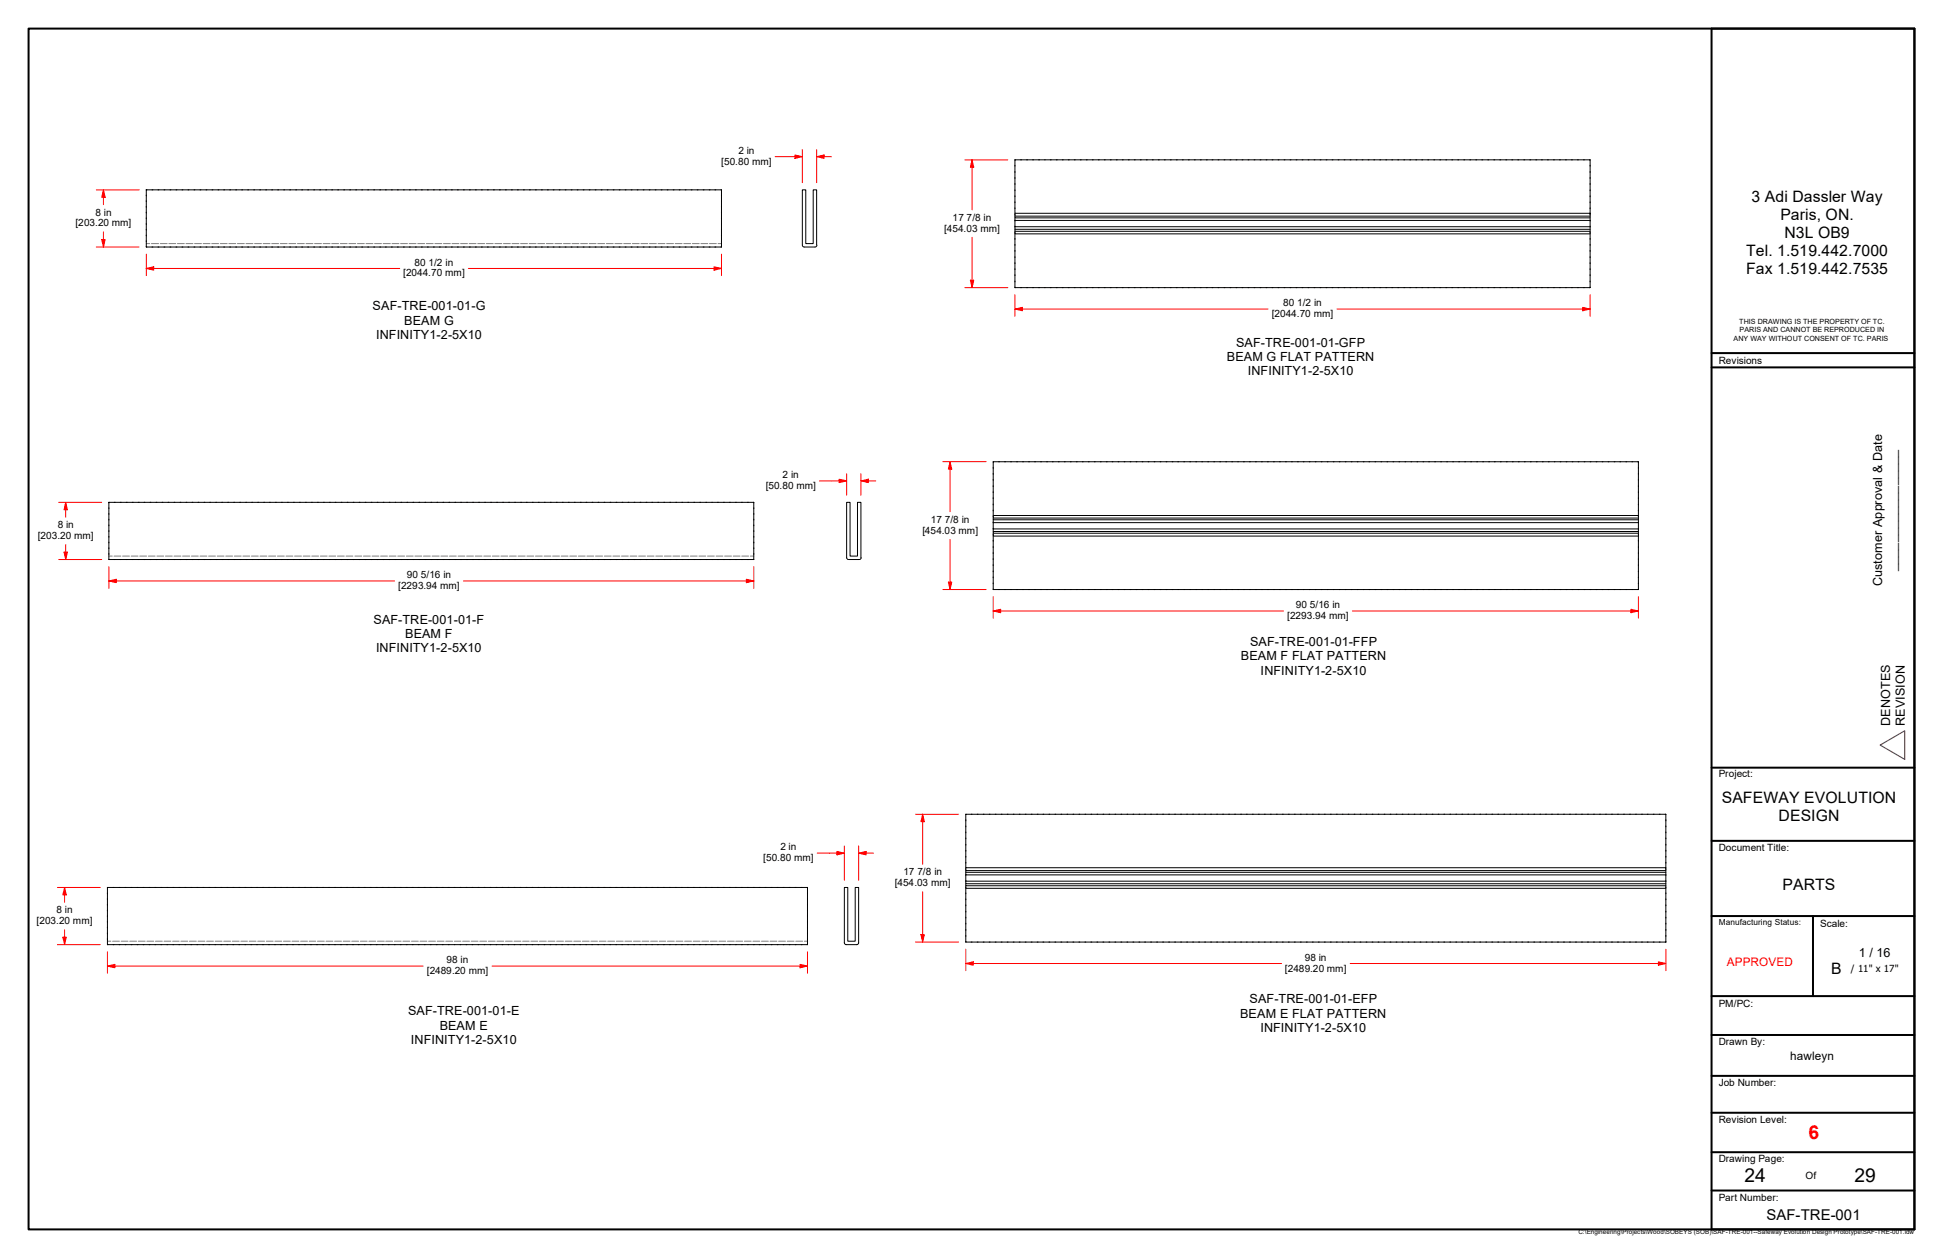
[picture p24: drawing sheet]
<svg xmlns="http://www.w3.org/2000/svg" width="432mm" height="279mm" viewBox="0 0 432 279" stroke-linecap="round" stroke-linejoin="round" font-family="sans-serif">
<defs><g id="words">
<text font-size="4.3" fill="#f00" x="401.9" y="253">6</text>
<g font-size="4.3">
<text x="387.7" y="262.6">24</text>
<text x="412.1" y="262.6">29</text>
</g>
<g font-size="3.5">
<text x="389.3" y="44.8">3 Adi Dassler Way</text>
<text x="395.7" y="48.8">Paris, ON.</text>
<text x="396.6" y="52.8">N3L OB9</text>
<text x="388" y="56.8">Tel. 1.519.442.7000</text>
<text x="388" y="60.8">Fax 1.519.442.7535</text>
<text x="382.7" y="178.2">SAFEWAY EVOLUTION</text>
<text x="395.2" y="182.2">DESIGN</text>
<text x="396.1" y="197.6">PARTS</text>
<text x="407" y="216.4">B</text>
</g>
<text font-size="3.3" x="392.6" y="271">SAF-TRE-001</text>
<g font-size="2.8">
<text x="82.8" y="69">SAF-TRE-001-01-G</text>
<text x="83.6" y="75.2">INFINITY1-2-5X10</text>
<text x="89.9" y="72.1">BEAM G</text>
<text x="274.7" y="77">SAF-TRE-001-01-GFP</text>
<text x="272.7" y="80.2">BEAM G FLAT PATTERN</text>
<text x="277.3" y="83.3">INFINITY1-2-5X10</text>
<text x="418.3" y="130.2" transform="rotate(-90 418.3 130.2)">Customer Approval &amp; Date</text>
<text x="421.4" y="126.7" transform="rotate(-90 421.4 126.7)">_________________</text>
<text x="83" y="138.6">SAF-TRE-001-01-F</text>
<text x="90" y="141.7">BEAM F</text>
<text x="277.8" y="143.5">SAF-TRE-001-01-FFP</text>
<text x="83.6" y="144.9">INFINITY1-2-5X10</text>
<text x="275.8" y="146.7">BEAM F FLAT PATTERN</text>
<text x="280.2" y="149.9">INFINITY1-2-5X10</text>
<text x="420.1" y="161.2" transform="rotate(-90 420.1 161.2)">DENOTES</text>
<text x="423.3" y="161.2" transform="rotate(-90 423.3 161.2)">REVISION</text>
<text x="413.1" y="212.5">1 / 16</text>
<text x="90.7" y="225.5">SAF-TRE-001-01-E</text>
<text x="275.6" y="226">BEAM E FLAT PATTERN</text>
<text x="277.7" y="222.8">SAF-TRE-001-01-EFP</text>
<text x="91.3" y="231.8">INFINITY1-2-5X10</text>
<text x="97.7" y="228.7">BEAM E</text>
<text x="280.1" y="229.2">INFINITY1-2-5X10</text>
</g>
<text font-size="2.6" fill="#f00" x="383.7" y="214.6">APPROVED</text>
<text font-size="2.6" x="397.8" y="235.5">hawleyn</text>
<g font-size="2.2">
<text x="164.1" y="34.2">2 in</text>
<text x="160.3" y="36.6">[50.80 mm]</text>
<text x="21.2" y="47.9">8 in</text>
<text x="16.8" y="50.3">[203.20 mm]</text>
<text x="209.8" y="51.5">[454.03 mm]</text>
<text x="211.7" y="49">17</text>
<text x="214.8" y="49">7/8 in</text>
<text x="92.1" y="59">80</text>
<text x="95.2" y="59">1/2 in</text>
<text x="89.6" y="61.4">[2044.70 mm]</text>
<text x="282.6" y="70.4">[2044.70 mm]</text>
<text x="285.2" y="68">80</text>
<text x="288.3" y="68">1/2 in</text>
<text x="382" y="80.8">Revisions</text>
<text x="173.9" y="106.2">2 in</text>
<text x="170.2" y="108.6">[50.80 mm]</text>
<text x="8.4" y="119.7">[203.20 mm]</text>
<text x="12.8" y="117.3">8 in</text>
<text x="205" y="118.6">[454.03 mm]</text>
<text x="206.9" y="116.1">17</text>
<text x="210" y="116.1">7/8 in</text>
<text x="88.5" y="130.9">[2293.94 mm]</text>
<text x="90.4" y="128.4">90</text>
<text x="93.5" y="128.4">5/16 in</text>
<text x="286.1" y="137.5">[2293.94 mm]</text>
<text x="288" y="135.1">90</text>
<text x="291.1" y="135.1">5/16 in</text>
<text x="382" y="172.6">Project:</text>
<text x="169.6" y="191.3">[50.80 mm]</text>
<text x="173.4" y="188.8">2 in</text>
<text x="382" y="189.1">Document Title:</text>
<text x="198.9" y="196.8">[454.03 mm]</text>
<text x="200.8" y="194.4">17</text>
<text x="203.9" y="194.4">7/8 in</text>
<text x="12.6" y="202.8">8 in</text>
<text x="8.1" y="205.2">[203.20 mm]</text>
<text x="404.5" y="205.9">Scale:</text>
<text x="99.3" y="213.9">98 in</text>
<text x="285.6" y="215.8">[2489.20 mm]</text>
<text x="290" y="213.4">98 in</text>
<text x="411.4" y="215.8">/ 11&quot; x 17&quot;</text>
<text x="94.9" y="216.4">[2489.20 mm]</text>
<text x="382" y="223.6">PM/PC:</text>
<text x="382" y="232">Drawn By:</text>
<text x="382" y="241.3">Job Number:</text>
<text x="382" y="249.5">Revision Level:</text>
<text x="382" y="258.1">Drawing Page:</text>
<text x="401.3" y="261.9">Of</text>
<text x="382" y="266.8">Part Number:</text>
</g>
<text font-size="1.8" x="382" y="205.5">Manufacturing Status:</text>
<g font-size="1.6">
<text x="385.3" y="75.6">ANY WAY WITHOUT CONSENT OF TC. PARIS</text>
<text x="386.5" y="72">THIS DRAWING IS THE PROPERTY OF TC.</text>
<text x="386.6" y="73.8">PARIS AND CANNOT BE REPRODUCED IN</text>
</g>
<text font-size="1.4" x="350.8" y="274.1">C:\Engineering\Projects\Wood\SOBEYS (SOB)\SAF-TRE-001--Safeway Evolution Design Prototype\SAF-TRE-001.idw</text>
</g></defs>
<!-- layer: Hidden (ANSI) -->
<g fill="none" stroke="#808080" stroke-width=".22">
<path d="M32.5 54.1h.8M33.7 54.1h1.5M35.6 54.1h1.5M37.5 54.1h1.6M39.4 54.1h1.6M41.3 54.1h1.6M43.2 54.1h1.6M45.1 54.1h1.6M47.1 54.1h1.5M49 54.1h1.5M50.9 54.1h1.5M52.8 54.1h1.5"/>
<path d="M54.7 54.1h1.5M56.6 54.1h1.5M58.5 54.1h1.5M60.4 54.1h1.5M62.3 54.1h1.5M64.2 54.1h1.5M66.1 54.1h1.5M68 54.1h1.5M69.9 54.1h1.5M71.8 54.1h1.5M73.7 54.1h1.5M75.6 54.1h1.6"/>
<path d="M77.5 54.1h1.6M79.4 54.1h1.6M81.3 54.1h1.6M83.2 54.1h1.6M85.2 54.1h1.5M87.1 54.1h1.5M89 54.1h1.6M90.9 54.1h1.6M92.8 54.1h1.6M94.7 54.1h1.6M96.6 54.1h1.6M98.6 54.1h1.5"/>
<path d="M100.5 54.1h1.5M102.4 54.1h1.5M104.3 54.1h1.5M106.2 54.1h1.5M108.1 54.1h1.5M110 54.1h1.5M111.9 54.1h1.5M113.8 54.1h1.5M115.7 54.1h1.5M117.6 54.1h1.5M119.5 54.1h1.5M121.4 54.1h1.5"/>
<path d="M123.3 54.1h1.5M125.2 54.1h1.5M127.1 54.1h1.6M129 54.1h1.6M130.9 54.1h1.6M132.8 54.1h1.6M134.7 54.1h1.6M136.7 54.1h1.5M138.6 54.1h1.5M140.5 54.1h1.5M142.4 54.1h1.6M144.3 54.1h1.6"/>
<path d="M146.2 54.1h1.6M148.1 54.1h1.6M150.1 54.1h1.5M152 54.1h1.5M153.9 54.1h1.5M155.8 54.1h1.5M157.7 54.1h1.5M159.6 54.1h.7M24.2 123.5h.8M25.3 123.5h1.6M27.2 123.5h1.6M29.1 123.5h1.6"/>
<path d="M31.1 123.5h1.5M33 123.5h1.5M34.9 123.5h1.5M36.8 123.5h1.5M38.7 123.5h1.5M40.6 123.5h1.6M42.5 123.5h1.6M44.4 123.5h1.6M46.4 123.5h1.5M48.3 123.5h1.5M50.2 123.5h1.5M52.1 123.5h1.5"/>
<path d="M54 123.5h1.5M55.9 123.5h1.5M57.8 123.5h1.5M59.7 123.5h1.6M61.7 123.5h1.5M63.6 123.5h1.5M65.5 123.5h1.5M67.4 123.5h1.5M69.3 123.5h1.5M71.2 123.5h1.5M73.1 123.5h1.5M75 123.5h1.5"/>
<path d="M76.9 123.5h1.5M78.9 123.5h1.5M80.8 123.5h1.5M82.7 123.5h1.5M84.6 123.5h1.5M86.5 123.5h1.5M88.4 123.5h1.5M90.3 123.5h1.5M92.2 123.5h1.5M94.1 123.5h1.5M96 123.5h1.6M98 123.5h1.5"/>
<path d="M99.9 123.5h1.5M101.8 123.5h1.5M103.7 123.5h1.5M105.6 123.5h1.5M107.5 123.5h1.5M109.4 123.5h1.5M111.3 123.5h1.5M113.2 123.5h1.5M115.1 123.5h1.6M117.1 123.5h1.5M119 123.5h1.5M120.9 123.5h1.5"/>
<path d="M122.8 123.5h1.5M124.7 123.5h1.5M126.6 123.5h1.5M128.5 123.5h1.5M130.4 123.5h1.6M132.3 123.5h1.6M134.3 123.5h1.5M136.2 123.5h1.5M138.1 123.5h1.5M140 123.5h1.5M141.9 123.5h1.5M143.8 123.5h1.6"/>
<path d="M145.7 123.5h1.6M147.6 123.5h1.6M149.5 123.5h1.6M151.4 123.5h1.6M153.4 123.5h1.5M155.3 123.5h1.5M157.2 123.5h1.5M159.1 123.5h1.6M161 123.5h1.6M162.9 123.5h1.6M164.8 123.5h1.6M166.8 123.5h.7"/>
<path d="M23.9 209h.7M25 209h1.5M26.9 209h1.5M28.8 209h1.6M30.7 209h1.6M32.6 209h1.6M34.5 209h1.6M36.4 209h1.6M38.4 209h1.4M40.2 209h1.5M42.1 209h1.5M44 209h1.5"/>
<path d="M45.9 209h1.5M47.8 209h1.5M49.7 209h1.5M51.6 209h1.5M53.5 209h1.5M55.4 209h1.5M57.3 209h1.5M59.2 209h1.5M61.1 209h1.5M63 209h1.5M64.9 209h1.5M66.8 209h1.5"/>
<path d="M68.7 209h1.5M70.5 209h1.6M72.5 209h1.5M74.4 209h1.5M76.3 209h1.5M78.2 209h1.5M80.1 209h1.5M82 209h1.5M83.9 209h1.5M85.7 209h1.5M87.6 209h1.6M89.5 209h1.6"/>
<path d="M91.4 209h1.6M93.3 209h1.6M95.2 209h1.6M97.2 209h1.5M99.1 209h1.5M101 209h1.4M102.8 209h1.5M104.7 209h1.5M106.6 209h1.5M108.5 209h1.5M110.4 209h1.6M112.3 209h1.6"/>
<path d="M114.2 209h1.6M116.1 209h1.5M118 209h1.5M119.9 209h1.5M121.8 209h1.5M123.7 209h1.5M125.6 209h1.5M127.5 209h1.5M129.4 209h1.5M131.3 209h1.5M133.2 209h1.5M135.1 209h1.5"/>
<path d="M137 209h1.5M138.9 209h1.5M140.8 209h1.5M142.7 209h1.5M144.6 209h1.5M146.5 209h1.5M148.3 209h1.6M150.2 209h1.6M152.1 209h1.6M154.1 209h1.5M156 209h1.5M157.9 209h1.5"/>
<path d="M159.8 209h1.5M161.7 209h1.5M163.5 209h1.5M165.4 209h1.5M167.3 209h1.5M169.2 209h1.6M171.1 209h1.6M173 209h1.6M174.9 209h1.6M176.8 209h1.6M178.8 209h.7"/>
</g>
<!-- layer: Visible (ANSI) -->
<g fill="none" stroke="#000" stroke-width=".22">
<path d="M32.5 42.2h127.8v12.7h-127.8zM181.5 54.4v-12.2h-.8v11.9h-1.6v-11.9h-.8v12.3l.2 .3 .3 .1h2.3l.4-.4M225.6 47.4v.6h127.8M225.6 48v.4h127.8M225.6 48.4v.6h127.8M225.6 49v1.4h127.8M225.6 50.4v.5h127.8M225.6 50.9v.5h127.8M225.6 51.4v.5h127.8M353.4 47.4h-127.8v-11.9h127.8v28.4h-127.8v-12M24.2 111.6h143.3v12.7h-143.3zM220.7 114.5v.6h143.4"/>
<path d="M220.7 115.1v.3h143.4M220.7 115.4v.7h143.4M220.7 116.1v1.4h143.4M220.7 117.5v.5h143.4M220.7 118v.4h143.4M220.7 118.4v.7h143.4M364.1 114.5h-143.4v-11.9h143.4v28.3h-143.4v-11.8M188.2 123.9l.4 .4M188.2 123.9v-12.3h.7v11.9h1.7v-11.9h.7v12.3M191.4 123.9l-.4 .4h-2.4M23.9 197.1h155.6v12.7h-155.6zM214.6 192.7v.7h155.6"/>
<path d="M214.6 193.4v.3h155.6M214.6 193.7v.6h155.6M214.6 194.3v1.4h155.6M214.6 195.7v.6h155.6M214.6 196.3v.4h155.6M214.6 196.7v.6h155.6M370.2 192.7h-155.6v-11.9h155.6v28.4h-155.6v-11.9M188 209.8h2.4M188.1 209.8l-.5-.4v-12.3h.8v11.9h1.7v-11.9h.7v12.3l-.4 .4"/>
</g>
<!-- layer: Border (ANSI) -->
<g fill="none" stroke="#000" stroke-width=".44">
<path d="M6.3 6.4h419.1v266.6h-419.1zM380.4 6.4h45v266.6h-45zM380.4 78.4h45M380.4 81.6h45M380.4 170.5h45M380.4 186.8h45M380.4 203.5h45M402.9 203.5v17.7M380.4 221.2h45M380.4 229.9h45M380.4 239h45M380.4 247.1h45"/>
<path d="M380.4 255.9h45M380.4 264.4h45"/>
</g>
<!-- layer: Title (ANSI) -->
<path d="M417.8 165.5l5.5-3.2v6.4z" fill="none" stroke="#800080" stroke-width=".25"/>
<!-- layer: Part Size -->
<g fill="none" stroke="#000" stroke-width=".22">
<path d="M225.6 36.7v.2M225.6 38.1v.2M225.6 39.4v.2M225.7 35.5l-.1 .1M226.8 35.5h.2M228.2 35.5h.1M229.5 35.5h.2M230.8 35.5h.2M232.2 35.5h.1M233.4 35.5h.2M234.8 35.5h.1M236.1 35.5h.2"/>
<path d="M237.4 35.5h.2M238.8 35.5h.2M240.1 35.5h.2M241.4 35.5h.2M242.8 35.5h.2M244.1 35.5h.2M245.4 35.5h.2M246.8 35.5h.2M248.1 35.5h.2M249.4 35.5h.2M250.8 35.5h.2M252.1 35.5h.2"/>
<path d="M253.4 35.5h.2M254.8 35.5h.2M256.1 35.5h.2M257.4 35.5h.2M258.8 35.5h.2M260.1 35.5h.2M261.4 35.5h.2M262.8 35.5h.2M264.1 35.5h.2M265.4 35.5h.2M266.8 35.5h.2M268.1 35.5h.2"/>
<path d="M269.4 35.5h.2M270.7 35.5h.2M272 35.5h.2M273.4 35.5h.2M274.7 35.5h.2M276 35.5h.2M277.4 35.5h.2M278.7 35.5h.2M280 35.5h.2M281.4 35.5h.2M282.7 35.5h.2M284 35.5h.2"/>
<path d="M285.4 35.5h.2M286.7 35.5h.2M288 35.5h.2M289.4 35.5h.2M290.7 35.5h.2M292 35.5h.2M293.4 35.5h.2M294.7 35.5h.2M296 35.5h.2M297.4 35.5h.2M298.7 35.5h.2M300 35.5h.2"/>
<path d="M301.4 35.5h.2M302.7 35.5h.2M304 35.5h.2M305.3 35.5h.2M306.6 35.5h.2M308 35.5h.2M309.3 35.5h.2M310.6 35.5h.2M312 35.5h.2M313.3 35.5h.2M314.6 35.5h.2M316 35.5h.2"/>
<path d="M317.3 35.5h.2M318.6 35.5h.2M320 35.5h.2M321.3 35.5h.2M322.6 35.5h.2M324 35.5h.2M325.3 35.5h.2M326.6 35.5h.2M328 35.5h.2M329.3 35.5h.2M330.6 35.5h.2M332 35.5h.2"/>
<path d="M333.3 35.5h.2M334.6 35.5h.2M336 35.5h.2M337.3 35.5h.2M338.6 35.5h.2M340 35.5h.2M341.3 35.5h.2M342.6 35.5h.2M343.9 35.5h.2M345.2 35.5h.2M346.6 35.5h.2M347.9 35.5h.2"/>
<path d="M349.2 35.5h.2M350.6 35.5h.2M351.9 35.5h.2M353.3 35.5l.1 .1M353.4 36.7v.2M353.4 38.1v.2M353.4 39.4v.2M32.5 43.3v.2M32.5 44.6v.2M32.5 45.8v.2M32.5 47.1v.2M32.5 48.4v.2"/>
<path d="M32.5 49.7v.1M32.5 50.9v.2M32.5 52.2v.2M32.5 53.5v.2M32.5 54.7l.1 .2M32.6 42.2h-.1M33.8 42.2h.2M33.8 54.9h.2M35.1 42.2h.2M35.1 54.9h.2M36.4 42.2h.2M36.4 54.9h.2"/>
<path d="M37.8 42.2h.2M37.8 54.9h.2M39.1 42.2h.2M39.1 54.9h.2M40.4 42.2h.2M40.4 54.9h.2M41.8 42.2h.2M41.8 54.9h.2M43.1 42.2h.2M43.1 54.9h.2M44.4 42.2h.2M44.4 54.9h.2"/>
<path d="M45.8 42.2h.2M45.8 54.9h.2M47.1 42.2h.2M47.1 54.9h.2M48.5 42.2h.1M48.5 54.9h.1M49.7 42.2h.2M49.7 54.9h.2M51.1 42.2h.1M51.1 54.9h.1M52.4 42.2h.2M52.4 54.9h.2"/>
<path d="M53.7 42.2h.2M53.7 54.9h.2M55.1 42.2h.1M55.1 54.9h.1M56.4 42.2h.2M56.4 54.9h.2M57.7 42.2h.2M57.7 54.9h.2M59.1 42.2h.1M59.1 54.9h.1M60.4 42.2h.2M60.4 54.9h.2"/>
<path d="M61.7 42.2h.2M61.7 54.9h.2M63.1 42.2h.1M63.1 54.9h.1M64.4 42.2h.2M64.4 54.9h.2M65.7 42.2h.2M65.7 54.9h.2M67.1 42.2h.1M67.1 54.9h.1M68.4 42.2h.2M68.4 54.9h.2"/>
<path d="M69.7 42.2h.2M69.7 54.9h.2M71.1 42.2h.1M71.1 54.9h.1M72.4 42.2h.2M72.4 54.9h.2M73.7 42.2h.2M73.7 54.9h.2M75.1 42.2h.1M75.1 54.9h.1M76.4 42.2h.2M76.4 54.9h.2"/>
<path d="M77.7 42.2h.2M77.7 54.9h.2M79.1 42.2h.1M79.1 54.9h.1M80.4 42.2h.2M80.4 54.9h.2M81.7 42.2h.2M81.7 54.9h.2M83.1 42.2h.1M83.1 54.9h.1M84.4 42.2h.2M84.4 54.9h.2"/>
<path d="M85.7 42.2h.2M85.7 54.9h.2M87 42.2h.2M87 54.9h.2M88.3 42.2h.2M88.3 54.9h.2M89.7 42.2h.2M89.7 54.9h.2M91 42.2h.2M91 54.9h.2M92.3 42.2h.2M92.3 54.9h.2"/>
<path d="M93.7 42.2h.2M93.7 54.9h.2M95 42.2h.2M95 54.9h.2M96.3 42.2h.2M96.3 54.9h.2M97.7 42.2h.2M97.7 54.9h.2M99 42.2h.2M99 54.9h.2M100.3 42.2h.2M100.3 54.9h.2"/>
<path d="M101.7 42.2h.2M101.7 54.9h.2M103 42.2h.2M103 54.9h.2M104.3 42.2h.2M104.3 54.9h.2M105.7 42.2h.2M105.7 54.9h.2M107 42.2h.2M107 54.9h.2M108.3 42.2h.2M108.3 54.9h.2"/>
<path d="M109.7 42.2h.2M109.7 54.9h.2M111 42.2h.2M111 54.9h.2M112.3 42.2h.2M112.3 54.9h.2M113.7 42.2h.2M113.7 54.9h.2M115 42.2h.2M115 54.9h.2M116.3 42.2h.2M116.3 54.9h.2"/>
<path d="M117.7 42.2h.2M117.7 54.9h.2M119 42.2h.2M119 54.9h.2M120.3 42.2h.2M120.3 54.9h.2M121.7 42.2h.2M121.7 54.9h.2M122.9 42.2h.2M122.9 54.9h.2M124.3 42.2h.2M124.3 54.9h.2"/>
<path d="M125.6 42.2h.2M125.6 54.9h.2M126.9 42.2h.2M126.9 54.9h.2M128.3 42.2h.2M128.3 54.9h.2M129.6 42.2h.2M129.6 54.9h.2M130.9 42.2h.2M130.9 54.9h.2M132.3 42.2h.2M132.3 54.9h.2"/>
<path d="M133.6 42.2h.2M133.6 54.9h.2M134.9 42.2h.2M134.9 54.9h.2M136.3 42.2h.2M136.3 54.9h.2M137.6 42.2h.2M137.6 54.9h.2M138.9 42.2h.2M138.9 54.9h.2M140.3 42.2h.2M140.3 54.9h.2"/>
<path d="M141.6 42.2h.2M141.6 54.9h.2M142.9 42.2h.2M142.9 54.9h.2M144.3 42.2h.2M144.3 54.9h.2M145.6 42.2h.2M145.6 54.9h.2M146.9 42.2h.2M146.9 54.9h.2M148.3 42.2h.2M148.3 54.9h.2"/>
<path d="M149.6 42.2h.2M149.6 54.9h.2M150.9 42.2h.2M150.9 54.9h.2M152.3 42.2h.2M152.3 54.9h.2M153.6 42.2h.2M153.6 54.9h.2M154.9 42.2h.2M154.9 54.9h.2M156.3 42.2h.2M156.3 54.9h.2"/>
<path d="M157.6 42.2h.2M157.6 54.9h.2M158.9 42.2h.2M158.9 54.9h.2M160.2 42.2h.1M160.3 43.3v.2M160.3 44.6v.2M160.3 45.8v.2M160.3 47.1v.2M160.3 48.4v.2M160.3 49.7v.1M160.3 50.9v.2"/>
<path d="M160.3 52.2v.2M160.3 53.5v.2M160.3 54.7l-.1 .2M225.6 40.8v.2M225.6 42.2v.2M225.6 43.5v.2M225.6 44.8v.2M225.6 46.2v.2M225.6 47.6v.2M225.6 48.9v.2M225.6 50.2v.2M225.6 51.6v.2"/>
<path d="M225.6 53v.1M225.6 54.3v.2M225.6 55.6v.2M225.6 57v.2M225.6 58.4v.1M225.6 59.7v.2M353.4 40.8v.2M353.4 42.2v.2M353.4 43.5v.2M353.4 44.8v.2M353.4 46.2v.2M353.4 47.6v.2"/>
<path d="M353.4 48.9v.2M353.4 50.2v.2M353.4 51.6v.2M353.4 53v.1M353.4 54.3v.2M353.4 55.6v.2M353.4 57v.2M353.4 58.4v.1M353.4 59.7v.2M225.6 61v.2M225.6 62.4v.2M225.6 63.8l.1 .1"/>
<path d="M226.8 63.9h.2M228.2 63.9h.1M229.5 63.9h.2M230.8 63.9h.2M232.2 63.9h.1M233.4 63.9h.2M234.8 63.9h.1M236.1 63.9h.2M237.4 63.9h.2M238.8 63.9h.2M240.1 63.9h.2M241.4 63.9h.2"/>
<path d="M242.8 63.9h.2M244.1 63.9h.2M245.4 63.9h.2M246.8 63.9h.2M248.1 63.9h.2M249.4 63.9h.2M250.8 63.9h.2M252.1 63.9h.2M253.4 63.9h.2M254.8 63.9h.2M256.1 63.9h.2M257.4 63.9h.2"/>
<path d="M258.8 63.9h.2M260.1 63.9h.2M261.4 63.9h.2M262.8 63.9h.2M264.1 63.9h.2M265.4 63.9h.2M266.8 63.9h.2M268.1 63.9h.2M269.4 63.9h.2M270.7 63.9h.2M272 63.9h.2M273.4 63.9h.2"/>
<path d="M274.7 63.9h.2M276 63.9h.2M277.4 63.9h.2M278.7 63.9h.2M280 63.9h.2M281.4 63.9h.2M282.7 63.9h.2M284 63.9h.2M285.4 63.9h.2M286.7 63.9h.2M288 63.9h.2M289.4 63.9h.2"/>
<path d="M290.7 63.9h.2M292 63.9h.2M293.4 63.9h.2M294.7 63.9h.2M296 63.9h.2M297.4 63.9h.2M298.7 63.9h.2M300 63.9h.2M301.4 63.9h.2M302.7 63.9h.2M304 63.9h.2M305.3 63.9h.2"/>
<path d="M306.6 63.9h.2M308 63.9h.2M309.3 63.9h.2M310.6 63.9h.2M312 63.9h.2M313.3 63.9h.2M314.6 63.9h.2M316 63.9h.2M317.3 63.9h.2M318.6 63.9h.2M320 63.9h.2M321.3 63.9h.2"/>
<path d="M322.6 63.9h.2M324 63.9h.2M325.3 63.9h.2M326.6 63.9h.2M328 63.9h.2M329.3 63.9h.2M330.6 63.9h.2M332 63.9h.2M333.3 63.9h.2M334.6 63.9h.2M336 63.9h.2M337.3 63.9h.2"/>
<path d="M338.6 63.9h.2M340 63.9h.2M341.3 63.9h.2M342.6 63.9h.2M343.9 63.9h.2M345.2 63.9h.2M346.6 63.9h.2M347.9 63.9h.2M349.2 63.9h.2M350.6 63.9h.2M351.9 63.9h.2M353.4 63.8l-.1 .1"/>
<path d="M353.4 61v.2M353.4 62.4v.2M24.2 112.8v.2M24.2 114v.2M24.2 115.3v.2M24.2 116.6v.2M24.2 117.9v.1M24.2 119.1v.2M24.3 111.6l-.1 .1M25.4 111.6h.2M26.7 111.6h.2M28.1 111.6h.2"/>
<path d="M29.4 111.6h.2M30.7 111.6h.2M32 111.6h.2M33.3 111.6h.2M34.7 111.6h.2M36 111.6h.2M37.3 111.6h.2M38.7 111.6h.2M40 111.6h.2M41.3 111.6h.2M42.7 111.6h.2M44 111.6h.2"/>
<path d="M45.3 111.6h.2M46.6 111.6h.2M47.9 111.6h.2M49.3 111.6h.2M50.6 111.6h.2M51.9 111.6h.2M53.3 111.6h.2M54.6 111.6h.2M55.9 111.6h.2M57.3 111.6h.2M58.6 111.6h.2M59.9 111.6h.2"/>
<path d="M61.2 111.6h.2M62.5 111.6h.2M63.9 111.6h.2M65.2 111.6h.2M66.5 111.6h.2M67.9 111.6h.2M69.2 111.6h.2M70.5 111.6h.2M71.9 111.6h.2M73.2 111.6h.2M74.5 111.6h.2M75.8 111.6h.2"/>
<path d="M77.2 111.6h.1M78.5 111.6h.2M79.8 111.6h.2M81.2 111.6h.1M82.5 111.6h.2M83.8 111.6h.2M85.2 111.6h.1M86.5 111.6h.2M87.8 111.6h.1M89.1 111.6h.2M90.4 111.6h.2M91.8 111.6h.1"/>
<path d="M93.1 111.6h.2M94.4 111.6h.2M95.8 111.6h.1M97.1 111.6h.2M98.4 111.6h.2M99.8 111.6h.1M101.1 111.6h.2M102.4 111.6h.2M103.7 111.6h.2M105 111.6h.2M106.4 111.6h.2M107.7 111.6h.2"/>
<path d="M109 111.6h.2M110.4 111.6h.2M111.7 111.6h.2M113 111.6h.2M114.4 111.6h.2M115.7 111.6h.2M117 111.6h.2M118.3 111.6h.2M119.6 111.6h.2M121 111.6h.2M122.3 111.6h.2M123.6 111.6h.2"/>
<path d="M125 111.6h.2M126.3 111.6h.2M127.6 111.6h.2M129 111.6h.2M130.2 111.6h.2M131.6 111.6h.2M132.9 111.6h.2M134.2 111.6h.2M135.6 111.6h.2M136.9 111.6h.2M138.2 111.6h.2M139.6 111.6h.2"/>
<path d="M140.9 111.6h.2M142.2 111.6h.2M143.6 111.6h.2M144.8 111.6h.2M146.2 111.6h.2M147.5 111.6h.2M148.8 111.6h.2M150.2 111.6h.2M151.5 111.6h.2M152.8 111.6h.2M154.2 111.6h.2M155.5 111.6h.2"/>
<path d="M156.8 111.6h.2M158.2 111.6h.1M159.4 111.6h.2M160.8 111.6h.2M162.1 111.6h.2M163.4 111.6h.2M164.8 111.6h.2M166.1 111.6h.2M167.4 111.6l.1 .1M167.5 112.8v.2M167.5 114v.2M167.5 115.3v.2"/>
<path d="M167.5 116.6v.2M167.5 117.9v.1M167.5 119.1v.2M220.7 103.8v.2M220.7 105.2v.1M220.7 106.5v.2M220.7 107.9v.2M220.7 109.2v.2M220.7 110.6v.1M220.7 112v.1M220.7 113.3v.2M220.7 114.6v.2"/>
<path d="M220.7 116v.1M220.7 117.3v.2M220.7 118.7v.2M220.8 102.6l-.1 .1M221.9 102.6h.2M223.3 102.6h.2M224.6 102.6h.2M225.9 102.6h.2M227.3 102.6h.2M228.6 102.6h.2M229.9 102.6h.2M231.3 102.6h.2"/>
<path d="M232.6 102.6h.2M233.9 102.6h.2M235.2 102.6h.2M236.5 102.6h.2M237.9 102.6h.2M239.2 102.6h.2M240.5 102.6h.2M241.9 102.6h.2M243.2 102.6h.2M244.5 102.6h.2M245.9 102.6h.2M247.1 102.6h.2"/>
<path d="M248.5 102.6h.2M249.8 102.6h.2M251.1 102.6h.2M252.5 102.6h.2M253.8 102.6h.2M255.1 102.6h.2M256.5 102.6h.2M257.8 102.6h.2M259.1 102.6h.2M260.5 102.6h.2M261.7 102.6h.2M263.1 102.6h.2"/>
<path d="M264.4 102.6h.2M265.7 102.6h.2M267.1 102.6h.2M268.4 102.6h.2M269.7 102.6h.2M271.1 102.6h.2M272.4 102.6h.2M273.7 102.6h.2M275.1 102.6h.1M276.4 102.6h.1M277.7 102.6h.2M279 102.6h.2"/>
<path d="M280.4 102.6h.1M281.7 102.6h.2M283 102.6h.2M284.4 102.6h.1M285.7 102.6h.2M287 102.6h.2M288.4 102.6h.1M289.6 102.6h.2M291 102.6h.1M292.3 102.6h.2M293.6 102.6h.2M295 102.6h.1"/>
<path d="M296.3 102.6h.2M297.6 102.6h.2M299 102.6h.1M300.3 102.6h.2M301.6 102.6h.2M303 102.6h.1M304.2 102.6h.2M305.6 102.6h.2M306.9 102.6h.2M308.2 102.6h.2M309.6 102.6h.2M310.9 102.6h.2"/>
<path d="M312.2 102.6h.2M313.6 102.6h.2M314.9 102.6h.2M316.2 102.6h.2M317.5 102.6h.2M318.8 102.6h.2M320.2 102.6h.2M321.5 102.6h.2M322.8 102.6h.2M324.2 102.6h.2M325.5 102.6h.2M326.8 102.6h.2"/>
<path d="M328.2 102.6h.2M329.5 102.6h.2M330.8 102.6h.2M332.1 102.6h.2M333.4 102.6h.2M334.8 102.6h.2M336.1 102.6h.2M337.4 102.6h.2M338.8 102.6h.2M340.1 102.6h.2M341.4 102.6h.2M342.8 102.6h.2"/>
<path d="M344.1 102.6h.2M345.4 102.6h.2M346.7 102.6h.2M348 102.6h.2M349.4 102.6h.2M350.7 102.6h.2M352 102.6h.2M353.4 102.6h.2M354.7 102.6h.2M356 102.6h.2M357.4 102.6h.2M358.7 102.6h.2"/>
<path d="M360 102.6h.2M361.3 102.6h.2M362.6 102.6h.2M364 102.6l.1 .1M364.1 103.8v.2M364.1 105.2v.1M364.1 106.5v.2M364.1 107.9v.2M364.1 109.2v.2M364.1 110.6v.1M364.1 112v.1M364.1 113.3v.2"/>
<path d="M364.1 114.6v.2M364.1 116v.1M364.1 117.3v.2M364.1 118.7v.2M24.2 120.4v.2M24.2 121.7v.2M24.2 122.9v.2M24.2 124.2l.1 .1M25.4 124.3h.2M26.7 124.3h.2M28.1 124.3h.2M29.4 124.3h.2"/>
<path d="M30.7 124.3h.2M32 124.3h.2M33.3 124.3h.2M34.7 124.3h.2M36 124.3h.2M37.3 124.3h.2M38.7 124.3h.2M40 124.3h.2M41.3 124.3h.2M42.7 124.3h.2M44 124.3h.2M45.3 124.3h.2"/>
<path d="M46.6 124.3h.2M47.9 124.3h.2M49.3 124.3h.2M50.6 124.3h.2M51.9 124.3h.2M53.3 124.3h.2M54.6 124.3h.2M55.9 124.3h.2M57.3 124.3h.2M58.6 124.3h.2M59.9 124.3h.2M61.2 124.3h.2"/>
<path d="M62.5 124.3h.2M63.9 124.3h.2M65.2 124.3h.2M66.5 124.3h.2M67.9 124.3h.2M69.2 124.3h.2M70.5 124.3h.2M71.9 124.3h.2M73.2 124.3h.2M74.5 124.3h.2M75.8 124.3h.2M77.2 124.3h.1"/>
<path d="M78.5 124.3h.2M79.8 124.3h.2M81.2 124.3h.1M82.5 124.3h.2M83.8 124.3h.2M85.2 124.3h.1M86.5 124.3h.2M87.8 124.3h.1M89.1 124.3h.2M90.4 124.3h.2M91.8 124.3h.1M93.1 124.3h.2"/>
<path d="M94.4 124.3h.2M95.8 124.3h.1M97.1 124.3h.2M98.4 124.3h.2M99.8 124.3h.1M101.1 124.3h.2M102.4 124.3h.2M103.7 124.3h.2M105 124.3h.2M106.4 124.3h.2M107.7 124.3h.2M109 124.3h.2"/>
<path d="M110.4 124.3h.2M111.7 124.3h.2M113 124.3h.2M114.4 124.3h.2M115.7 124.3h.2M117 124.3h.2M118.3 124.3h.2M119.6 124.3h.2M121 124.3h.2M122.3 124.3h.2M123.6 124.3h.2M125 124.3h.2"/>
<path d="M126.3 124.3h.2M127.6 124.3h.2M129 124.3h.2M130.2 124.3h.2M131.6 124.3h.2M132.9 124.3h.2M134.2 124.3h.2M135.6 124.3h.2M136.9 124.3h.2M138.2 124.3h.2M139.6 124.3h.2M140.9 124.3h.2"/>
<path d="M142.2 124.3h.2M143.6 124.3h.2M144.8 124.3h.2M146.2 124.3h.2M147.5 124.3h.2M148.8 124.3h.2M150.2 124.3h.2M151.5 124.3h.2M152.8 124.3h.2M154.2 124.3h.2M155.5 124.3h.2M156.8 124.3h.2"/>
<path d="M158.2 124.3h.1M159.4 124.3h.2M160.8 124.3h.2M162.1 124.3h.2M163.4 124.3h.2M164.8 124.3h.2M166.1 124.3h.2M167.5 120.4v.2M167.5 121.7v.2M167.5 122.9v.2M167.5 124.2l-.1 .1M220.7 120v.2"/>
<path d="M220.7 121.4v.2M220.7 122.7v.2M220.7 124.1v.2M220.7 125.4v.2M220.7 126.8v.2M220.7 128.1v.2M220.7 129.5v.2M220.7 130.8l.1 .1M221.9 130.9h.2M223.3 130.9h.2M224.6 130.9h.2M225.9 130.9h.2"/>
<path d="M227.3 130.9h.2M228.6 130.9h.2M229.9 130.9h.2M231.3 130.9h.2M232.6 130.9h.2M233.9 130.9h.2M235.2 130.9h.2M236.5 130.9h.2M237.9 130.9h.2M239.2 130.9h.2M240.5 130.9h.2M241.9 130.9h.2"/>
<path d="M243.2 130.9h.2M244.5 130.9h.2M245.9 130.9h.2M247.1 130.9h.2M248.5 130.9h.2M249.8 130.9h.2M251.1 130.9h.2M252.5 130.9h.2M253.8 130.9h.2M255.1 130.9h.2M256.5 130.9h.2M257.8 130.9h.2"/>
<path d="M259.1 130.9h.2M260.5 130.9h.2M261.7 130.9h.2M263.1 130.9h.2M264.4 130.9h.2M265.7 130.9h.2M267.1 130.9h.2M268.4 130.9h.2M269.7 130.9h.2M271.1 130.9h.2M272.4 130.9h.2M273.7 130.9h.2"/>
<path d="M275.1 130.9h.1M276.4 130.9h.1M277.7 130.9h.2M279 130.9h.2M280.4 130.9h.1M281.7 130.9h.2M283 130.9h.2M284.4 130.9h.1M285.7 130.9h.2M287 130.9h.2M288.4 130.9h.1M289.6 130.9h.2"/>
<path d="M291 130.9h.1M292.3 130.9h.2M293.6 130.9h.2M295 130.9h.1M296.3 130.9h.2M297.6 130.9h.2M299 130.9h.1M300.3 130.9h.2M301.6 130.9h.2M303 130.9h.1M304.2 130.9h.2M305.6 130.9h.2"/>
<path d="M306.9 130.9h.2M308.2 130.9h.2M309.6 130.9h.2M310.9 130.9h.2M312.2 130.9h.2M313.6 130.9h.2M314.9 130.9h.2M316.2 130.9h.2M317.5 130.9h.2M318.8 130.9h.2M320.2 130.9h.2M321.5 130.9h.2"/>
<path d="M322.8 130.9h.2M324.2 130.9h.2M325.5 130.9h.2M326.8 130.9h.2M328.2 130.9h.2M329.5 130.9h.2M330.8 130.9h.2M332.1 130.9h.2M333.4 130.9h.2M334.8 130.9h.2M336.1 130.9h.2M337.4 130.9h.2"/>
<path d="M338.8 130.9h.2M340.1 130.9h.2M341.4 130.9h.2M342.8 130.9h.2M344.1 130.9h.2M345.4 130.9h.2M346.7 130.9h.2M348 130.9h.2M349.4 130.9h.2M350.7 130.9h.2M352 130.9h.2M353.4 130.9h.2"/>
<path d="M354.7 130.9h.2M356 130.9h.2M357.4 130.9h.2M358.7 130.9h.2M360 130.9h.2M361.3 130.9h.2M362.6 130.9h.2M364.1 130.8l-.1 .1M364.1 120v.2M364.1 121.4v.2M364.1 122.7v.2M364.1 124.1v.2"/>
<path d="M364.1 125.4v.2M364.1 126.8v.2M364.1 128.1v.2M364.1 129.5v.2M23.9 198.3v.2M23.9 199.6v.2M24 197.1l-.1 .1M25.1 197.1h.2M26.5 197.1h.2M27.8 197.1h.2M29.1 197.1h.2M30.5 197.1h.2"/>
<path d="M31.8 197.1h.2M33.1 197.1h.2M34.4 197.1h.2M35.8 197.1h.1M37.1 197.1h.2M38.4 197.1h.2M39.8 197.1h.1M41.1 197.1h.2M42.4 197.1h.2M43.8 197.1h.1M45.1 197.1h.2M46.4 197.1h.2"/>
<path d="M47.8 197.1h.1M49.1 197.1h.2M50.4 197.1h.2M51.8 197.1h.1M53.1 197.1h.2M54.4 197.1h.2M55.8 197.1h.1M57 197.1h.2M58.4 197.1h.1M59.7 197.1h.2M61 197.1h.2M62.4 197.1h.1"/>
<path d="M63.7 197.1h.2M65 197.1h.2M66.4 197.1h.1M67.7 197.1h.2M69 197.1h.2M70.4 197.1h.1M71.7 197.1h.2M73 197.1h.2M74.4 197.1h.1M75.7 197.1h.2M77 197.1h.2M78.4 197.1h.1"/>
<path d="M79.6 197.1h.2M81 197.1h.2M82.3 197.1h.2M83.6 197.1h.2M85 197.1h.2M86.3 197.1h.2M87.6 197.1h.2M89 197.1h.2M90.3 197.1h.2M91.6 197.1h.2M93 197.1h.2M94.3 197.1h.2"/>
<path d="M95.6 197.1h.2M97 197.1h.2M98.3 197.1h.2M99.6 197.1h.2M101 197.1h.1M102.2 197.1h.2M103.6 197.1h.2M104.9 197.1h.2M106.2 197.1h.2M107.6 197.1h.2M108.9 197.1h.2M110.2 197.1h.2"/>
<path d="M111.6 197.1h.2M112.9 197.1h.2M114.2 197.1h.2M115.6 197.1h.2M116.9 197.1h.2M118.2 197.1h.2M119.6 197.1h.2M120.9 197.1h.2M122.2 197.1h.2M123.5 197.1h.2M124.8 197.1h.2M126.2 197.1h.2"/>
<path d="M127.5 197.1h.2M128.8 197.1h.2M130.2 197.1h.2M131.5 197.1h.2M132.8 197.1h.2M134.2 197.1h.2M135.5 197.1h.2M136.8 197.1h.2M138.2 197.1h.2M139.5 197.1h.2M140.8 197.1h.2M142.2 197.1h.2"/>
<path d="M143.5 197.1h.2M144.8 197.1h.2M146.1 197.1h.2M147.4 197.1h.2M148.8 197.1h.2M150.1 197.1h.2M151.4 197.1h.2M152.8 197.1h.2M154.1 197.1h.2M155.4 197.1h.2M156.8 197.1h.2M158.1 197.1h.2"/>
<path d="M159.4 197.1h.2M160.8 197.1h.2M162.1 197.1h.2M163.4 197.1h.2M164.8 197.1h.2M166.1 197.1h.2M167.4 197.1h.2M168.7 197.1h.2M170.1 197.1h.1M171.4 197.1h.2M172.7 197.1h.2M174.1 197.1h.1"/>
<path d="M175.4 197.1h.2M176.7 197.1h.2M178.1 197.1h.1M179.4 197.1l.1 .1M179.5 198.3v.2M179.5 199.6v.2M214.6 182.1v.2M214.6 183.5v.1M214.6 184.8v.2M214.6 186.1v.2M214.6 187.5v.2M214.6 188.8v.2"/>
<path d="M214.6 190.2v.2M214.6 191.5v.2M214.6 192.9v.2M214.6 194.2v.2M214.6 195.6v.2M214.6 197v.2M214.6 198.3v.2M214.6 199.6v.2M214.7 180.8l-.1 .1M215.8 180.8h.2M217.2 180.8h.2M218.5 180.8h.2"/>
<path d="M219.8 180.8h.2M221.2 180.8h.2M222.5 180.8h.2M223.8 180.8h.2M225.2 180.8h.2M226.5 180.8h.2M227.8 180.8h.2M229.2 180.8h.2M230.5 180.8h.2M231.8 180.8h.2M233.1 180.8h.2M234.4 180.8h.2"/>
<path d="M235.8 180.8h.2M237.1 180.8h.2M238.4 180.8h.2M239.8 180.8h.2M241.1 180.8h.2M242.4 180.8h.2M243.8 180.8h.2M245.1 180.8h.2M246.4 180.8h.2M247.8 180.8h.2M249.1 180.8h.2M250.4 180.8h.2"/>
<path d="M251.8 180.8h.2M253.1 180.8h.2M254.4 180.8h.2M255.7 180.8h.2M257 180.8h.2M258.4 180.8h.2M259.7 180.8h.2M261 180.8h.2M262.4 180.8h.2M263.7 180.8h.2M265 180.8h.2M266.4 180.8h.2"/>
<path d="M267.7 180.8h.2M269 180.8h.2M270.4 180.8h.2M271.7 180.8h.2M273 180.8h.2M274.4 180.8h.2M275.7 180.8h.2M277 180.8h.2M278.3 180.8h.2M279.7 180.8h.1M281 180.8h.2M282.3 180.8h.2"/>
<path d="M283.7 180.8h.1M285 180.8h.2M286.3 180.8h.2M287.7 180.8h.1M289 180.8h.2M290.3 180.8h.2M291.7 180.8h.1M293 180.8h.2M294.3 180.8h.2M295.7 180.8h.1M297 180.8h.2M298.3 180.8h.1"/>
<path d="M299.6 180.8h.2M300.9 180.8h.2M302.3 180.8h.2M303.6 180.8h.2M304.9 180.8h.2M306.3 180.8h.2M307.6 180.8h.2M308.9 180.8h.2M310.3 180.8h.2M311.6 180.8h.2M312.9 180.8h.2M314.3 180.8h.2"/>
<path d="M315.6 180.8h.2M316.9 180.8h.2M318.3 180.8h.2M319.6 180.8h.2M320.9 180.8h.2M322.2 180.8h.2M323.5 180.8h.2M324.9 180.8h.2M326.2 180.8h.2M327.5 180.8h.2M328.9 180.8h.2M330.2 180.8h.2"/>
<path d="M331.5 180.8h.2M332.9 180.8h.2M334.2 180.8h.2M335.5 180.8h.2M336.9 180.8h.2M338.2 180.8h.2M339.5 180.8h.2M340.9 180.8h.2M342.2 180.8h.2M343.5 180.8h.2M344.8 180.8h.2M346.1 180.8h.2"/>
<path d="M347.5 180.8h.2M348.8 180.8h.2M350.1 180.8h.2M351.5 180.8h.2M352.8 180.8h.2M354.1 180.8h.2M355.5 180.8h.2M356.8 180.8h.2M358.1 180.8h.2M359.5 180.8h.2M360.8 180.8h.2M362.1 180.8h.2"/>
<path d="M363.5 180.8h.2M364.8 180.8h.2M366.1 180.8h.2M367.4 180.8h.2M368.7 180.8h.2M370.1 180.8l.1 .1M370.2 182.1v.2M370.2 183.5v.1M370.2 184.8v.2M370.2 186.1v.2M370.2 187.5v.2M370.2 188.8v.2"/>
<path d="M370.2 190.2v.2M370.2 191.5v.2M370.2 192.9v.2M370.2 194.2v.2M370.2 195.6v.2M370.2 197v.2M370.2 198.3v.2M370.2 199.6v.2M23.9 200.9v.1M23.9 202.1v.2M23.9 203.4v.2M23.9 204.7v.2"/>
<path d="M23.9 205.9v.2M23.9 207.2v.2M23.9 208.5v.2M23.9 209.7l.1 .1M25.1 209.8h.2M26.5 209.8h.2M27.8 209.8h.2M29.1 209.8h.2M30.5 209.8h.2M31.8 209.8h.2M33.1 209.8h.2M34.4 209.8h.2"/>
<path d="M35.8 209.8h.1M37.1 209.8h.2M38.4 209.8h.2M39.8 209.8h.1M41.1 209.8h.2M42.4 209.8h.2M43.8 209.8h.1M45.1 209.8h.2M46.4 209.8h.2M47.8 209.8h.1M49.1 209.8h.2M50.4 209.8h.2"/>
<path d="M51.8 209.8h.1M53.1 209.8h.2M54.4 209.8h.2M55.8 209.8h.1M57 209.8h.2M58.4 209.8h.1M59.7 209.8h.2M61 209.8h.2M62.4 209.8h.1M63.7 209.8h.2M65 209.8h.2M66.4 209.8h.1"/>
<path d="M67.7 209.8h.2M69 209.8h.2M70.4 209.8h.1M71.7 209.8h.2M73 209.8h.2M74.4 209.8h.1M75.7 209.8h.2M77 209.8h.2M78.4 209.8h.1M79.6 209.8h.2M81 209.8h.2M82.3 209.8h.2"/>
<path d="M83.6 209.8h.2M85 209.8h.2M86.3 209.8h.2M87.6 209.8h.2M89 209.8h.2M90.3 209.8h.2M91.6 209.8h.2M93 209.8h.2M94.3 209.8h.2M95.6 209.8h.2M97 209.8h.2M98.3 209.8h.2"/>
<path d="M99.6 209.8h.2M101 209.8h.1M102.2 209.8h.2M103.6 209.8h.2M104.9 209.8h.2M106.2 209.8h.2M107.6 209.8h.2M108.9 209.8h.2M110.2 209.8h.2M111.6 209.8h.2M112.9 209.8h.2M114.2 209.8h.2"/>
<path d="M115.6 209.8h.2M116.9 209.8h.2M118.2 209.8h.2M119.6 209.8h.2M120.9 209.8h.2M122.2 209.8h.2M123.5 209.8h.2M124.8 209.8h.2M126.2 209.8h.2M127.5 209.8h.2M128.8 209.8h.2M130.2 209.8h.2"/>
<path d="M131.5 209.8h.2M132.8 209.8h.2M134.2 209.8h.2M135.5 209.8h.2M136.8 209.8h.2M138.2 209.8h.2M139.5 209.8h.2M140.8 209.8h.2M142.2 209.8h.2M143.5 209.8h.2M144.8 209.8h.2M146.1 209.8h.2"/>
<path d="M147.4 209.8h.2M148.8 209.8h.2M150.1 209.8h.2M151.4 209.8h.2M152.8 209.8h.2M154.1 209.8h.2M155.4 209.8h.2M156.8 209.8h.2M158.1 209.8h.2M159.4 209.8h.2M160.8 209.8h.2M162.1 209.8h.2"/>
<path d="M163.4 209.8h.2M164.8 209.8h.2M166.1 209.8h.2M167.4 209.8h.2M168.7 209.8h.2M170.1 209.8h.1M171.4 209.8h.2M172.7 209.8h.2M174.1 209.8h.1M175.4 209.8h.2M176.7 209.8h.2M178.1 209.8h.1"/>
<path d="M179.5 200.9v.1M179.5 202.1v.2M179.5 203.4v.2M179.5 204.7v.2M179.5 205.9v.2M179.5 207.2v.2M179.5 208.5v.2M179.5 209.7l-.1 .1M214.6 201v.2M214.6 202.4v.2M214.6 203.7v.2M214.6 205v.2"/>
<path d="M214.6 206.4v.2M214.6 207.8v.2M214.6 209.1l.1 .1M215.8 209.2h.2M217.2 209.2h.2M218.5 209.2h.2M219.8 209.2h.2M221.2 209.2h.2M222.5 209.2h.2M223.8 209.2h.2M225.2 209.2h.2M226.5 209.2h.2"/>
<path d="M227.8 209.2h.2M229.2 209.2h.2M230.5 209.2h.2M231.8 209.2h.2M233.1 209.2h.2M234.4 209.2h.2M235.8 209.2h.2M237.1 209.2h.2M238.4 209.2h.2M239.8 209.2h.2M241.1 209.2h.2M242.4 209.2h.2"/>
<path d="M243.8 209.2h.2M245.1 209.2h.2M246.4 209.2h.2M247.8 209.2h.2M249.1 209.2h.2M250.4 209.2h.2M251.8 209.2h.2M253.1 209.2h.2M254.4 209.2h.2M255.7 209.2h.2M257 209.2h.2M258.4 209.2h.2"/>
<path d="M259.7 209.2h.2M261 209.2h.2M262.4 209.2h.2M263.7 209.2h.2M265 209.2h.2M266.4 209.2h.2M267.7 209.2h.2M269 209.2h.2M270.4 209.2h.2M271.7 209.2h.2M273 209.2h.2M274.4 209.2h.2"/>
<path d="M275.7 209.2h.2M277 209.2h.2M278.3 209.2h.2M279.7 209.2h.1M281 209.2h.2M282.3 209.2h.2M283.7 209.2h.1M285 209.2h.2M286.3 209.2h.2M287.7 209.2h.1M289 209.2h.2M290.3 209.2h.2"/>
<path d="M291.7 209.2h.1M293 209.2h.2M294.3 209.2h.2M295.7 209.2h.1M297 209.2h.2M298.3 209.2h.1M299.6 209.2h.2M300.9 209.2h.2M302.3 209.2h.2M303.6 209.2h.2M304.9 209.2h.2M306.3 209.2h.2"/>
<path d="M307.6 209.2h.2M308.9 209.2h.2M310.3 209.2h.2M311.6 209.2h.2M312.9 209.2h.2M314.3 209.2h.2M315.6 209.2h.2M316.9 209.2h.2M318.3 209.2h.2M319.6 209.2h.2M320.9 209.2h.2M322.2 209.2h.2"/>
<path d="M323.5 209.2h.2M324.9 209.2h.2M326.2 209.2h.2M327.5 209.2h.2M328.9 209.2h.2M330.2 209.2h.2M331.5 209.2h.2M332.9 209.2h.2M334.2 209.2h.2M335.5 209.2h.2M336.9 209.2h.2M338.2 209.2h.2"/>
<path d="M339.5 209.2h.2M340.9 209.2h.2M342.2 209.2h.2M343.5 209.2h.2M344.8 209.2h.2M346.1 209.2h.2M347.5 209.2h.2M348.8 209.2h.2M350.1 209.2h.2M351.5 209.2h.2M352.8 209.2h.2M354.1 209.2h.2"/>
<path d="M355.5 209.2h.2M356.8 209.2h.2M358.1 209.2h.2M359.5 209.2h.2M360.8 209.2h.2M362.1 209.2h.2M363.5 209.2h.2M364.8 209.2h.2M366.1 209.2h.2M367.4 209.2h.2M368.7 209.2h.2M370.2 209.1l-.1 .1"/>
<path d="M370.2 201v.2M370.2 202.4v.2M370.2 203.7v.2M370.2 205v.2M370.2 206.4v.2M370.2 207.8v.2"/>
</g>
<!-- layer: Dimension (ANSI) -->
<path d="M205 207.6v1.6" fill="none" stroke="#f00" stroke-width=".22"/>
<path d="M204.7 207.6h.7l-.4 1.6z" fill-rule="evenodd" fill="#f00"/>
<path d="M205 180.8v1.7M204.7 207.6h.7l-.4 1.6z" fill="none" stroke="#f00" stroke-width=".22"/>
<path d="M205 180.8l.4 1.7h-.7z" fill-rule="evenodd" fill="#f00"/>
<path d="M203.5 180.8h9.5M205 180.8l.4 1.7h-.7zM205 182.5v9.5M205 198.1v9.5M203.5 209.2h9.5M368.6 214h1.6" fill="none" stroke="#f00" stroke-width=".22"/>
<path d="M368.6 213.6l1.6 .4-1.6 .4z" fill-rule="evenodd" fill="#f00"/>
<path d="M214.6 214h1.7M368.6 213.6l1.6 .4-1.6 .4z" fill="none" stroke="#f00" stroke-width=".22"/>
<path d="M214.6 214l1.7-.4v.8z" fill-rule="evenodd" fill="#f00"/>
<path d="M14.4 197.1v1.7M214.6 214l1.7-.4v.8zM214.6 210.8v4.8M216.3 214h68.5M300 214h68.6M370.2 210.8v4.8" fill="none" stroke="#f00" stroke-width=".22"/>
<path d="M14.4 197.1l.3 1.7h-.7z" fill-rule="evenodd" fill="#f00"/>
<path d="M14.4 197.1l.3 1.7h-.7zM14.4 208.2v1.6" fill="none" stroke="#f00" stroke-width=".22"/>
<path d="M14 208.2h.7l-.3 1.6z" fill-rule="evenodd" fill="#f00"/>
<path d="M12.8 197.1h9.5M14.4 198.8v1.6M12.8 209.8h9.5M14 208.2h.7l-.3 1.6zM14.4 206.5v1.7M23.9 214.6h1.6" fill="none" stroke="#f00" stroke-width=".22"/>
<path d="M23.9 214.6l1.6-.4v.7z" fill-rule="evenodd" fill="#f00"/>
<path d="M23.9 214.6l1.6-.4v.7zM177.8 214.6h1.7" fill="none" stroke="#f00" stroke-width=".22"/>
<path d="M177.8 214.2l1.7 .4-1.7 .3z" fill-rule="evenodd" fill="#f00"/>
<path d="M211.1 129.3v1.6M23.9 211.4v4.8M25.5 214.6h68.5M109.3 214.6h68.5M177.8 214.2l1.7 .4-1.7 .3zM179.5 211.4v4.8" fill="none" stroke="#f00" stroke-width=".22"/>
<path d="M210.8 129.3h.7l-.4 1.6z" fill-rule="evenodd" fill="#f00"/>
<path d="M211.1 102.6v1.6M210.8 129.3h.7l-.4 1.6z" fill="none" stroke="#f00" stroke-width=".22"/>
<path d="M211.1 102.6l.4 1.6h-.7z" fill-rule="evenodd" fill="#f00"/>
<path d="M209.5 102.6h9.6M211.1 102.6l.4 1.6h-.7zM211.1 104.2v9.5M211.1 119.8v9.5M209.5 130.9h9.6M362.5 135.7h1.6" fill="none" stroke="#f00" stroke-width=".22"/>
<path d="M362.5 135.3l1.6 .4-1.6 .4z" fill-rule="evenodd" fill="#f00"/>
<path d="M220.7 135.7h1.7M362.5 135.3l1.6 .4-1.6 .4z" fill="none" stroke="#f00" stroke-width=".22"/>
<path d="M220.7 135.7l1.7-.4v.8z" fill-rule="evenodd" fill="#f00"/>
<path d="M14.6 111.6v1.6M220.7 135.7l1.7-.4v.8zM220.7 132.5v4.8M222.4 135.7h62.8M300.5 135.7h62M364.1 132.5v4.8" fill="none" stroke="#f00" stroke-width=".22"/>
<path d="M14.6 111.6l.4 1.6h-.8z" fill-rule="evenodd" fill="#f00"/>
<path d="M14.6 111.6l.4 1.6h-.8zM14.6 122.6v1.7" fill="none" stroke="#f00" stroke-width=".22"/>
<path d="M14.2 122.6h.8l-.4 1.7z" fill-rule="evenodd" fill="#f00"/>
<path d="M13 111.6h9.6M14.6 113.2v1.7M13 124.3h9.6M14.2 122.6h.8l-.4 1.7zM14.6 121v1.6M24.2 129h1.6" fill="none" stroke="#f00" stroke-width=".22"/>
<path d="M24.2 129l1.6-.3v.7z" fill-rule="evenodd" fill="#f00"/>
<path d="M24.2 129l1.6-.3v.7zM165.9 129h1.6" fill="none" stroke="#f00" stroke-width=".22"/>
<path d="M165.9 128.7l1.6 .3-1.6 .4z" fill-rule="evenodd" fill="#f00"/>
<path d="M216 62.2v1.7M24.2 125.9v4.8M25.8 129h61.9M103 129h62.9M165.9 128.7l1.6 .3-1.6 .4zM167.5 125.9v4.8" fill="none" stroke="#f00" stroke-width=".22"/>
<path d="M215.6 62.2h.8l-.4 1.7z" fill-rule="evenodd" fill="#f00"/>
<path d="M216 35.5v1.6M215.6 62.2h.8l-.4 1.7z" fill="none" stroke="#f00" stroke-width=".22"/>
<path d="M216 35.5l.4 1.6h-.8z" fill-rule="evenodd" fill="#f00"/>
<path d="M214.4 35.5h9.6M216 35.5l.4 1.6h-.8zM216 37.1v9.5M216 52.7v9.5M214.4 63.9h9.6M351.7 68.6h1.7" fill="none" stroke="#f00" stroke-width=".22"/>
<path d="M351.7 68.3l1.7 .3-1.7 .4z" fill-rule="evenodd" fill="#f00"/>
<path d="M225.6 68.6h1.6M351.7 68.3l1.7 .3-1.7 .4z" fill="none" stroke="#f00" stroke-width=".22"/>
<path d="M225.6 68.6l1.6-.3v.7z" fill-rule="evenodd" fill="#f00"/>
<path d="M23 42.2v1.6M225.6 68.6l1.6-.3v.7zM225.6 65.5v4.7M227.2 68.6h54.6M297.1 68.6h54.6M353.4 65.5v4.7" fill="none" stroke="#f00" stroke-width=".22"/>
<path d="M23 42.2l.4 1.6h-.8z" fill-rule="evenodd" fill="#f00"/>
<path d="M23 42.2l.4 1.6h-.8zM23 53.2v1.7" fill="none" stroke="#f00" stroke-width=".22"/>
<path d="M22.6 53.2h.8l-.4 1.7z" fill-rule="evenodd" fill="#f00"/>
<path d="M21.4 42.2h9.5M21.4 54.9h9.5M22.6 53.2h.8l-.4 1.7zM23 43.8v1.7M23 51.5v1.7M32.5 59.6h1.7" fill="none" stroke="#f00" stroke-width=".22"/>
<path d="M32.5 59.6l1.7-.4v.8z" fill-rule="evenodd" fill="#f00"/>
<path d="M32.5 59.6l1.7-.4v.8zM158.7 59.6h1.6" fill="none" stroke="#f00" stroke-width=".22"/>
<path d="M158.7 59.2l1.6 .4-1.6 .4z" fill-rule="evenodd" fill="#f00"/>
<path d="M32.5 56.5v4.7M34.2 59.6h54.6M104.1 59.6h54.6M158.7 59.2l1.6 .4-1.6 .4zM160.3 56.5v4.7M186 189.5h1.6" fill="none" stroke="#f00" stroke-width=".22"/>
<path d="M186 189.1l1.6 .4-1.6 .4z" fill-rule="evenodd" fill="#f00"/>
<path d="M186 189.1l1.6 .4-1.6 .4zM190.8 189.5h1.7" fill="none" stroke="#f00" stroke-width=".22"/>
<path d="M190.8 189.5l1.7-.4v.8z" fill-rule="evenodd" fill="#f00"/>
<path d="M186.5 106.8h1.7M181.6 189.5h4.4M187.6 187.9v7.6M190.8 189.5l1.7-.4v.8zM190.8 187.9v7.6M192.5 189.5h1.6" fill="none" stroke="#f00" stroke-width=".22"/>
<path d="M186.5 106.4l1.7 .4-1.7 .4z" fill-rule="evenodd" fill="#f00"/>
<path d="M186.5 106.4l1.7 .4-1.7 .4zM191.3 106.8h1.7" fill="none" stroke="#f00" stroke-width=".22"/>
<path d="M191.3 106.8l1.7-.4v.8z" fill-rule="evenodd" fill="#f00"/>
<path d="M176.7 34.8h1.6M182.1 106.8h4.4M188.2 105.2v4.8M191.3 106.8l1.7-.4v.8zM191.3 105.2v4.8M193 106.8h1.6" fill="none" stroke="#f00" stroke-width=".22"/>
<path d="M176.7 34.4l1.6 .4-1.6 .4z" fill-rule="evenodd" fill="#f00"/>
<path d="M176.7 34.4l1.6 .4-1.6 .4zM181.5 34.8h1.6" fill="none" stroke="#f00" stroke-width=".22"/>
<path d="M181.5 34.8l1.6-.4v.8z" fill-rule="evenodd" fill="#f00"/>
<path d="M172.3 34.8h4.4M178.3 33.2v7.4M181.5 34.8l1.6-.4v.8zM181.5 33.2v7.4M183.1 34.8h1.7" fill="none" stroke="#f00" stroke-width=".22"/>
<use href="#words"/>
</svg>
